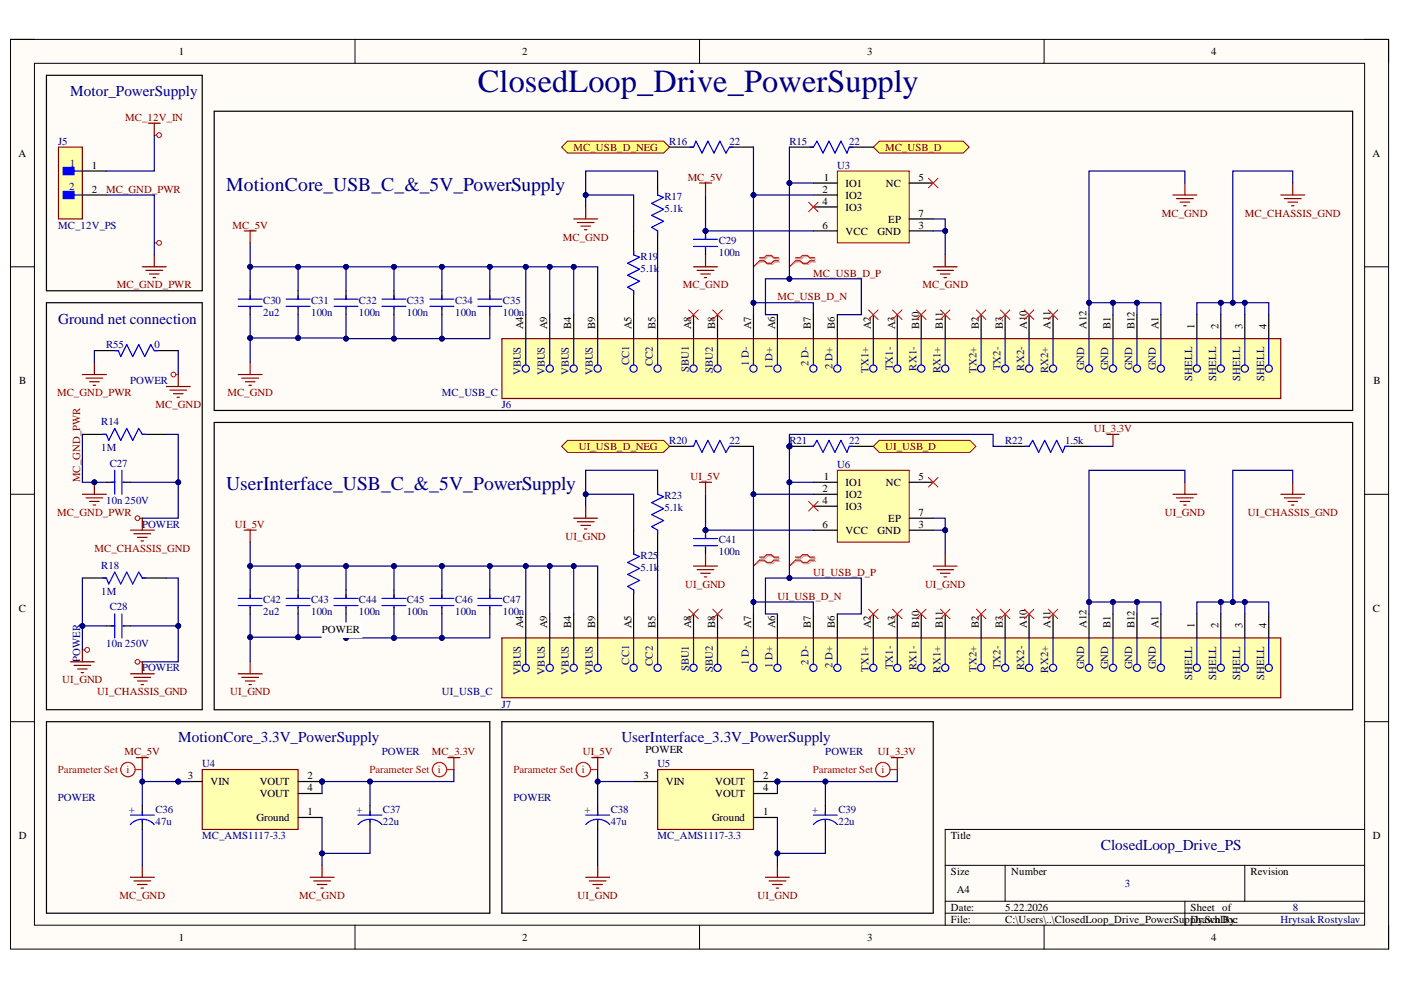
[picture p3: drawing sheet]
<svg xmlns="http://www.w3.org/2000/svg" width="297mm" height="210mm" viewBox="0 0 297 210" stroke-linecap="round" stroke-linejoin="round" font-family="sans-serif">
<defs><g id="words">
<text font-size="6.8" fill="#000080" x="101.3" y="19.6">ClosedLoop_Drive_PowerSupply</text>
<g font-size="4.1" fill="#000080">
<text x="48" y="40.5">MotionCore_USB_C_&amp;_5V_PowerSupply</text>
<text x="48" y="103.9">UserInterface_USB_C_&amp;_5V_PowerSupply</text>
</g>
<g font-size="3.2" fill="#000080">
<text x="14.9" y="20.4">Motor_PowerSupply</text>
<text x="12.3" y="68.6">Ground net connection</text>
<text x="37.8" y="157.4">MotionCore_3.3V_PowerSupply</text>
<text x="131.8" y="157.4">UserInterface_3.3V_PowerSupply</text>
<text x="233.4" y="180.3">ClosedLoop_Drive_PS</text>
</g>
<g font-size="2.3">
<text x="37.9" y="11.7">1</text>
<text x="110.7" y="11.7">2</text>
<text x="183.9" y="11.7">3</text>
<text x="256.8" y="11.7">4</text>
<text x="3.9" y="33.3">A</text>
<text x="19.5" y="35.8">1</text>
<text x="291" y="33.3">A</text>
<text x="19.5" y="40.9">2</text>
<text x="174.4" y="40.9">2</text>
<text x="174.6" y="38.4">1</text>
<text x="179.3" y="39.6">IO1</text>
<text x="187.8" y="39.6">NC</text>
<text x="194.8" y="38.4">5</text>
<text x="174.4" y="43.4">4</text>
<text x="179.3" y="42.2">IO2</text>
<text x="179.3" y="44.7">IO3</text>
<text x="188.3" y="47.2">EP</text>
<text x="194.8" y="46">7</text>
<text x="174.4" y="48.5">6</text>
<text x="179.3" y="49.8">VCC</text>
<text x="186.1" y="49.8">GND</text>
<text x="194.8" y="48.5">3</text>
<text x="111" y="69.8" transform="rotate(-90 111 69.8)">A4</text>
<text x="116" y="69.8" transform="rotate(-90 116 69.8)">A9</text>
<text x="121.1" y="69.8" transform="rotate(-90 121.1 69.8)">B4</text>
<text x="126.2" y="69.8" transform="rotate(-90 126.2 69.8)">B9</text>
<text x="133.9" y="69.8" transform="rotate(-90 133.9 69.8)">A5</text>
<text x="138.9" y="69.8" transform="rotate(-90 138.9 69.8)">B5</text>
<text x="146.6" y="69.8" transform="rotate(-90 146.6 69.8)">A8</text>
<text x="151.6" y="69.8" transform="rotate(-90 151.6 69.8)">B8</text>
<text x="159.2" y="69.8" transform="rotate(-90 159.2 69.8)">A7</text>
<text x="164.3" y="69.8" transform="rotate(-90 164.3 69.8)">A6</text>
<text x="171.9" y="69.8" transform="rotate(-90 171.9 69.8)">B7</text>
<text x="177" y="69.8" transform="rotate(-90 177 69.8)">B6</text>
<text x="184.6" y="69.8" transform="rotate(-90 184.6 69.8)">A2</text>
<text x="189.8" y="69.8" transform="rotate(-90 189.8 69.8)">A3</text>
<text x="194.8" y="69.8" transform="rotate(-90 194.8 69.8)">B10</text>
<text x="199.9" y="69.8" transform="rotate(-90 199.9 69.8)">B11</text>
<text x="207.5" y="69.8" transform="rotate(-90 207.5 69.8)">B2</text>
<text x="212.6" y="69.8" transform="rotate(-90 212.6 69.8)">B3</text>
<text x="217.7" y="69.8" transform="rotate(-90 217.7 69.8)">A10</text>
<text x="222.8" y="69.8" transform="rotate(-90 222.8 69.8)">A11</text>
<text x="230.4" y="69.8" transform="rotate(-90 230.4 69.8)">A12</text>
<text x="235.4" y="69.8" transform="rotate(-90 235.4 69.8)">B1</text>
<text x="240.5" y="69.8" transform="rotate(-90 240.5 69.8)">B12</text>
<text x="245.6" y="69.8" transform="rotate(-90 245.6 69.8)">A1</text>
<text x="253.3" y="69.8" transform="rotate(-90 253.3 69.8)">1</text>
<text x="258.4" y="69.8" transform="rotate(-90 258.4 69.8)">2</text>
<text x="263.4" y="69.8" transform="rotate(-90 263.4 69.8)">3</text>
<text x="268.5" y="69.8" transform="rotate(-90 268.5 69.8)">4</text>
<text x="4.1" y="81.4">B</text>
<text x="291.2" y="81.4">B</text>
<text x="174.6" y="101.8">1</text>
<text x="194.8" y="101.8">5</text>
<text x="174.4" y="104.3">2</text>
<text x="174.4" y="106.9">4</text>
<text x="179.3" y="103.1">IO1</text>
<text x="179.3" y="105.6">IO2</text>
<text x="187.8" y="103.1">NC</text>
<text x="174.4" y="111.9">6</text>
<text x="179.3" y="108.1">IO3</text>
<text x="179.3" y="113.2">VCC</text>
<text x="186.1" y="113.2">GND</text>
<text x="188.3" y="110.7">EP</text>
<text x="194.8" y="111.9">3</text>
<text x="194.8" y="109.4">7</text>
<text x="4" y="129.7">C</text>
<text x="291.1" y="129.7">C</text>
<text x="68.2" y="134.2">POW</text>
<text x="73.4" y="134.2">ER</text>
<text x="111" y="133.2" transform="rotate(-90 111 133.2)">A4</text>
<text x="116" y="133.2" transform="rotate(-90 116 133.2)">A9</text>
<text x="121.1" y="133.2" transform="rotate(-90 121.1 133.2)">B4</text>
<text x="126.2" y="133.2" transform="rotate(-90 126.2 133.2)">B9</text>
<text x="133.9" y="133.2" transform="rotate(-90 133.9 133.2)">A5</text>
<text x="138.9" y="133.2" transform="rotate(-90 138.9 133.2)">B5</text>
<text x="146.6" y="133.2" transform="rotate(-90 146.6 133.2)">A8</text>
<text x="151.6" y="133.2" transform="rotate(-90 151.6 133.2)">B8</text>
<text x="159.2" y="133.2" transform="rotate(-90 159.2 133.2)">A7</text>
<text x="164.3" y="133.2" transform="rotate(-90 164.3 133.2)">A6</text>
<text x="171.9" y="133.2" transform="rotate(-90 171.9 133.2)">B7</text>
<text x="177" y="133.2" transform="rotate(-90 177 133.2)">B6</text>
<text x="184.6" y="133.2" transform="rotate(-90 184.6 133.2)">A2</text>
<text x="189.8" y="133.2" transform="rotate(-90 189.8 133.2)">A3</text>
<text x="194.8" y="133.2" transform="rotate(-90 194.8 133.2)">B10</text>
<text x="199.9" y="133.2" transform="rotate(-90 199.9 133.2)">B11</text>
<text x="207.5" y="133.2" transform="rotate(-90 207.5 133.2)">B2</text>
<text x="212.6" y="133.2" transform="rotate(-90 212.6 133.2)">B3</text>
<text x="217.7" y="133.2" transform="rotate(-90 217.7 133.2)">A10</text>
<text x="222.8" y="133.2" transform="rotate(-90 222.8 133.2)">A11</text>
<text x="230.4" y="133.2" transform="rotate(-90 230.4 133.2)">A12</text>
<text x="235.4" y="133.2" transform="rotate(-90 235.4 133.2)">B1</text>
<text x="240.5" y="133.2" transform="rotate(-90 240.5 133.2)">B12</text>
<text x="245.6" y="133.2" transform="rotate(-90 245.6 133.2)">A1</text>
<text x="253.3" y="133.2" transform="rotate(-90 253.3 133.2)">1</text>
<text x="258.4" y="133.2" transform="rotate(-90 258.4 133.2)">2</text>
<text x="263.4" y="133.2" transform="rotate(-90 263.4 133.2)">3</text>
<text x="268.5" y="133.2" transform="rotate(-90 268.5 133.2)">4</text>
<text x="136.8" y="159.7">POWER</text>
<text x="39.8" y="165.2">3</text>
<text x="44.7" y="166.5">VIN</text>
<text x="55.1" y="166.5">VOUT</text>
<text x="65.2" y="165.2">2</text>
<text x="65.2" y="167.8">4</text>
<text x="136.4" y="165.2">3</text>
<text x="141.1" y="166.5">VIN</text>
<text x="151.6" y="166.5">VOUT</text>
<text x="161.8" y="165.2">2</text>
<text x="161.8" y="167.8">4</text>
<text x="55.1" y="169">VOUT</text>
<text x="65.2" y="172.8">1</text>
<text x="151.6" y="169">VOUT</text>
<text x="161.8" y="172.8">1</text>
<text x="4" y="177.9">D</text>
<text x="54.4" y="174.1">Ground</text>
<text x="151" y="174.1">Ground</text>
<text x="201.6" y="177.9">Title</text>
<text x="291.1" y="177.9">D</text>
<text x="201.6" y="185.5">Size</text>
<text x="214.4" y="185.5">Number</text>
<text x="265.1" y="185.5">Revision</text>
<text x="202.9" y="189.3">A4</text>
<text x="201.6" y="193.1">Date:</text>
<text x="201.6" y="195.7">File:</text>
<text x="213.1" y="193.1">5.22.2026</text>
<text x="213.1" y="195.7">C:\Users\..\ClosedLoop_Drive_PowerSupply.Scn By:</text>
<text x="252.4" y="193.1">Sheet of</text>
<text x="252.4" y="195.7">DrawhDoc</text>
<text x="37.9" y="199.5">1</text>
<text x="110.7" y="199.5">2</text>
<text x="183.9" y="199.5">3</text>
<text x="256.8" y="199.5">4</text>
</g>
<g font-size="2.3" fill="#800000">
<text x="26.6" y="25.6">MC_12V_IN</text>
<text x="121.6" y="32">MC_USB_D_NEG</text>
<text x="187.7" y="32">MC_USB_D</text>
<text x="22.5" y="40.9">MC_GND_PWR</text>
<text x="145.8" y="38.4">MC_5V</text>
<text x="246.4" y="46">MC_GND</text>
<text x="263.9" y="46">MC_CHASSIS_GND</text>
<text x="49.3" y="48.5">MC_5V</text>
<text x="119.3" y="51">MC_GND</text>
<text x="172.4" y="58.6">MC_USB_D_P</text>
<text x="24.8" y="61.2">MC_GND_PWR</text>
<text x="144.8" y="61.2">MC_GND</text>
<text x="164.8" y="63.7">MC_USB_D_N</text>
<text x="195.6" y="61.2">MC_GND</text>
<text x="12.1" y="84">MC_GND_PWR</text>
<text x="48.2" y="84">MC_GND</text>
<text x="33" y="86.5">MC_GND</text>
<text x="122.7" y="95.5">UI_USB_D_NEG</text>
<text x="187.7" y="95.5">UI_USB_D</text>
<text x="231.9" y="91.7">UI_3.3V</text>
<text x="146.4" y="101.8">UI_5V</text>
<text x="17" y="102.2" transform="rotate(-90 17 102.2)">MC_GND_PWR</text>
<text x="12.1" y="109.4">MC_GND_PWR</text>
<text x="49.8" y="111.9">UI_5V</text>
<text x="246.9" y="109.4">UI_GND</text>
<text x="264.5" y="109.4">UI_CHASSIS_GND</text>
<text x="20" y="117">MC_CHASSIS_GND</text>
<text x="119.9" y="114.5">UI_GND</text>
<text x="145.3" y="124.6">UI_GND</text>
<text x="172.4" y="122.1">UI_USB_D_P</text>
<text x="196.1" y="124.6">UI_GND</text>
<text x="164.8" y="127.1">UI_USB_D_N</text>
<text x="13.2" y="144.9">UI_GND</text>
<text x="20.6" y="147.4">UI_CHASSIS_GND</text>
<text x="48.8" y="147.4">UI_GND</text>
<text x="26.4" y="160.2">MC_5V</text>
<text x="91.6" y="160.2">MC_3.3V</text>
<text x="123.6" y="160.2">UI_5V</text>
<text x="186.1" y="160.2">UI_3.3V</text>
<text x="25.4" y="190.6">MC_GND</text>
<text x="63.4" y="190.6">MC_GND</text>
<text x="122.5" y="190.6">UI_GND</text>
<text x="160.6" y="190.6">UI_GND</text>
</g>
<g font-size="2.3" fill="#000080">
<text x="12.3" y="30.8">J5</text>
<text x="14.8" y="35.3">1</text>
<text x="141.9" y="30.8">R16</text>
<text x="154.7" y="30.8">22</text>
<text x="167.4" y="30.8">R15</text>
<text x="177.5" y="35.8">U3</text>
<text x="180.1" y="30.8">22</text>
<text x="14.6" y="40.4">2</text>
<text x="140.9" y="42.4">R17</text>
<text x="140.9" y="44.9">5.1k</text>
<text x="12.3" y="48.5">MC_12V_PS</text>
<text x="152.4" y="51.8">C29</text>
<text x="135.8" y="55.1">R19</text>
<text x="135.8" y="57.6">5.1k</text>
<text x="152.4" y="54.3">100n</text>
<text x="55.8" y="64.5">C30</text>
<text x="66" y="64.5">C31</text>
<text x="76.1" y="64.5">C32</text>
<text x="86.3" y="64.5">C33</text>
<text x="96.5" y="64.5">C34</text>
<text x="106.6" y="64.5">C35</text>
<text x="55.8" y="67">2u2</text>
<text x="66" y="67">100n</text>
<text x="76.1" y="67">100n</text>
<text x="86.3" y="67">100n</text>
<text x="96.5" y="67">100n</text>
<text x="106.6" y="67">100n</text>
<text x="22.5" y="73.8">R55</text>
<text x="32.7" y="73.8">0</text>
<text x="133.4" y="77.5" transform="rotate(-90 133.4 77.5)">CC1</text>
<text x="138.4" y="77.6" transform="rotate(-90 138.4 77.6)">CC2</text>
<text x="158.7" y="77.6" transform="rotate(-90 158.7 77.6)">1 D-</text>
<text x="171.4" y="77.6" transform="rotate(-90 171.4 77.6)">2 D-</text>
<text x="27.6" y="81.4">POWER</text>
<text x="93.7" y="84">MC_USB_C</text>
<text x="110.4" y="79.6" transform="rotate(-90 110.4 79.6)">VBUS</text>
<text x="115.5" y="79.6" transform="rotate(-90 115.5 79.6)">VBUS</text>
<text x="120.6" y="79.6" transform="rotate(-90 120.6 79.6)">VBUS</text>
<text x="125.7" y="79.6" transform="rotate(-90 125.7 79.6)">VBUS</text>
<text x="146.1" y="78.9" transform="rotate(-90 146.1 78.9)">SBU1</text>
<text x="151.1" y="79.1" transform="rotate(-90 151.1 79.1)">SBU2</text>
<text x="163.8" y="78.2" transform="rotate(-90 163.8 78.2)">1 D+</text>
<text x="176.5" y="78.2" transform="rotate(-90 176.5 78.2)">2 D+</text>
<text x="184.1" y="79" transform="rotate(-90 184.1 79)">TX1+</text>
<text x="189.3" y="78.5" transform="rotate(-90 189.3 78.5)">TX1-</text>
<text x="194.3" y="78.6" transform="rotate(-90 194.3 78.6)">RX1-</text>
<text x="199.4" y="79.2" transform="rotate(-90 199.4 79.2)">RX1+</text>
<text x="207" y="79" transform="rotate(-90 207 79)">TX2+</text>
<text x="212.1" y="78.5" transform="rotate(-90 212.1 78.5)">TX2-</text>
<text x="217.2" y="78.6" transform="rotate(-90 217.2 78.6)">RX2-</text>
<text x="222.3" y="79.2" transform="rotate(-90 222.3 79.2)">RX2+</text>
<text x="229.9" y="78.5" transform="rotate(-90 229.9 78.5)">GND</text>
<text x="234.9" y="78.5" transform="rotate(-90 234.9 78.5)">GND</text>
<text x="240" y="78.5" transform="rotate(-90 240 78.5)">GND</text>
<text x="245.1" y="78.5" transform="rotate(-90 245.1 78.5)">GND</text>
<text x="252.8" y="80.7" transform="rotate(-90 252.8 80.7)">SHELL</text>
<text x="257.9" y="80.7" transform="rotate(-90 257.9 80.7)">SHELL</text>
<text x="262.9" y="80.7" transform="rotate(-90 262.9 80.7)">SHELL</text>
<text x="268" y="80.7" transform="rotate(-90 268 80.7)">SHELL</text>
<text x="106.4" y="86.5">J6</text>
<text x="21.5" y="90.1">R14</text>
<text x="21.5" y="95.7">1M</text>
<text x="141.9" y="94.2">R20</text>
<text x="154.7" y="94.2">22</text>
<text x="167.4" y="94.2">R21</text>
<text x="180.1" y="94.2">22</text>
<text x="213.1" y="94.2">R22</text>
<text x="225.8" y="94.2">1.5k</text>
<text x="23.3" y="99">C27</text>
<text x="177.5" y="99.3">U6</text>
<text x="22.5" y="106.9">10n 250V</text>
<text x="140.9" y="105.9">R23</text>
<text x="30.1" y="111.9">POWER</text>
<text x="140.9" y="108.4">5.1k</text>
<text x="135.8" y="118.5">R25</text>
<text x="152.4" y="115.2">C41</text>
<text x="152.4" y="117.8">100n</text>
<text x="21.5" y="120.6">R18</text>
<text x="135.8" y="121.1">5.1k</text>
<text x="21.5" y="126.1">1M</text>
<text x="23.3" y="129.4">C28</text>
<text x="55.8" y="127.9">C42</text>
<text x="55.8" y="130.4">2u2</text>
<text x="66" y="127.9">C43</text>
<text x="66" y="130.4">100n</text>
<text x="76.1" y="127.9">C44</text>
<text x="76.1" y="130.4">100n</text>
<text x="86.3" y="127.9">C45</text>
<text x="86.3" y="130.4">100n</text>
<text x="96.5" y="127.9">C46</text>
<text x="96.5" y="130.4">100n</text>
<text x="106.6" y="127.9">C47</text>
<text x="106.6" y="130.4">100n</text>
<text x="22.5" y="137.3">10n 250V</text>
<text x="17" y="140.3" transform="rotate(-90 17 140.3)">POWER</text>
<text x="30.1" y="142.4">POWER</text>
<text x="110.4" y="143" transform="rotate(-90 110.4 143)">VBUS</text>
<text x="115.5" y="143" transform="rotate(-90 115.5 143)">VBUS</text>
<text x="120.6" y="143" transform="rotate(-90 120.6 143)">VBUS</text>
<text x="125.7" y="143" transform="rotate(-90 125.7 143)">VBUS</text>
<text x="133.4" y="140.9" transform="rotate(-90 133.4 140.9)">CC1</text>
<text x="138.4" y="141.2" transform="rotate(-90 138.4 141.2)">CC2</text>
<text x="146.1" y="142.4" transform="rotate(-90 146.1 142.4)">SBU1</text>
<text x="151.1" y="142.5" transform="rotate(-90 151.1 142.5)">SBU2</text>
<text x="158.7" y="141.1" transform="rotate(-90 158.7 141.1)">1 D-</text>
<text x="163.8" y="141.7" transform="rotate(-90 163.8 141.7)">1 D+</text>
<text x="171.4" y="141.1" transform="rotate(-90 171.4 141.1)">2 D-</text>
<text x="176.5" y="141.7" transform="rotate(-90 176.5 141.7)">2 D+</text>
<text x="184.1" y="142.4" transform="rotate(-90 184.1 142.4)">TX1+</text>
<text x="189.3" y="141.9" transform="rotate(-90 189.3 141.9)">TX1-</text>
<text x="194.3" y="142" transform="rotate(-90 194.3 142)">RX1-</text>
<text x="199.4" y="142.6" transform="rotate(-90 199.4 142.6)">RX1+</text>
<text x="207" y="142.4" transform="rotate(-90 207 142.4)">TX2+</text>
<text x="212.1" y="141.9" transform="rotate(-90 212.1 141.9)">TX2-</text>
<text x="217.2" y="142" transform="rotate(-90 217.2 142)">RX2-</text>
<text x="222.3" y="142.6" transform="rotate(-90 222.3 142.6)">RX2+</text>
<text x="229.9" y="141.9" transform="rotate(-90 229.9 141.9)">GND</text>
<text x="234.9" y="141.9" transform="rotate(-90 234.9 141.9)">GND</text>
<text x="240" y="141.9" transform="rotate(-90 240 141.9)">GND</text>
<text x="245.1" y="141.9" transform="rotate(-90 245.1 141.9)">GND</text>
<text x="93.7" y="147.4">UI_USB_C</text>
<text x="252.8" y="144.1" transform="rotate(-90 252.8 144.1)">SHELL</text>
<text x="257.9" y="144.1" transform="rotate(-90 257.9 144.1)">SHELL</text>
<text x="262.9" y="144.1" transform="rotate(-90 262.9 144.1)">SHELL</text>
<text x="268" y="144.1" transform="rotate(-90 268 144.1)">SHELL</text>
<text x="106.4" y="150">J7</text>
<text x="80.9" y="160.2">POWER</text>
<text x="175" y="160.2">POWER</text>
<text x="42.9" y="162.7">U4</text>
<text x="139.4" y="162.7">U5</text>
<text x="12.3" y="169.8">POWER</text>
<text x="27.3" y="172.3">+</text>
<text x="33" y="172.3">C36</text>
<text x="75.6" y="172.3">+</text>
<text x="81.2" y="172.3">C37</text>
<text x="108.8" y="169.8">POWER</text>
<text x="123.9" y="172.3">+</text>
<text x="129.5" y="172.3">C38</text>
<text x="172.2" y="172.3">+</text>
<text x="177.8" y="172.3">C39</text>
<text x="33" y="174.9">47u</text>
<text x="42.9" y="177.9">MC_AMS1117-3.3</text>
<text x="81.2" y="174.9">22u</text>
<text x="129.5" y="174.9">47u</text>
<text x="139.4" y="177.9">MC_AMS1117-3.3</text>
<text x="177.8" y="174.9">22u</text>
<text x="238.5" y="188.1">3</text>
<text x="271.5" y="195.7">Hrytsak Rostyslav</text>
<text x="274.1" y="193.1">8</text>
</g>
<g font-size="2.3" fill="#f00">
<text x="12.3" y="164">Parameter Set</text>
<text x="26.8" y="164">i</text>
<text x="78.3" y="164">Parameter Set</text>
<text x="92.9" y="164">i</text>
<text x="108.8" y="164">Parameter Set</text>
<text x="123.4" y="164">i</text>
<text x="172.4" y="164">Parameter Set</text>
<text x="186.9" y="164">i</text>
</g>
</g></defs>
<path d="M2.2 8.4h292.2v192.8h-292.2z" fill-rule="evenodd" fill="#fffcf8"/>
<path d="M2.2 8.4h292.2v192.8h-292.2z" fill="none" stroke="#000" stroke-width=".21"/>
<path d="M7.3 13.4h282v182.8h-282z" fill-rule="evenodd" fill="#fffcf8"/>
<g fill="none" stroke="#000" stroke-width=".21">
<path d="M2.2 8.3h5.1M7.3 13.4h282v182.8h-282zM75.3 8.3v5.1M148.3 8.3v5.1M221.4 8.4v5M289.3 8.4h5.1v5M2.2 56.6h5.1M289.3 56.6h5.1M2.2 104.8h5.1M289.3 104.8h5.1M2.2 153h5.1M289.3 153h5.1"/>
<path d="M289.3 175.9h-88.9v20.3M75.3 196.2v5M148.3 196.2v5M200.4 183.5h88.9M200.4 191.1h88.9M200.4 193.6h88.9M213.1 183.5v7.6M221.4 196.2v5M251.2 191.1v5.1M263.9 183.5v7.6M294.4 196.2v5"/>
</g>
<path d="M12.4 31.2h5.1v15.2h-5.1z" fill-rule="evenodd" fill="#ffffb0"/>
<path d="M12.4 31.2h5.1v15.2h-5.1z" fill="none" stroke="#800000" stroke-width=".25"/>
<path d="M13.4 35.5h2.3v1.5h-2.3z" fill-rule="evenodd" fill="#00f"/>
<path d="M13.4 35.5h2.3v1.5h-2.3zM15.7 36.3h1.8" fill="none" stroke="#00f" stroke-width=".25"/>
<path d="M13.4 40.6h2.3v1.5h-2.3z" fill-rule="evenodd" fill="#00f"/>
<path d="M13.4 40.6h2.3v1.5h-2.3zM15.7 41.3h1.8" fill="none" stroke="#00f" stroke-width=".25"/>
<path d="M17.5 36.3h5M17.5 41.3h5" fill="none" stroke="#000" stroke-width=".25"/>
<path d="M31.4 26.1h2.6M32.7 26.1v2.6M30.2 56.6h5.1M30.9 57.3h3.6M31.7 58.1h2M32.5 58.9h.5M32.7 54v2.6" fill="none" stroke="#800000" stroke-width=".25"/>
<circle cx="37.8" cy="165.7" r=".51" fill="#000080"/>
<circle cx="37.8" cy="165.7" r=".51" fill="none" stroke="#000080" stroke-width=".21"/>
<circle cx="68.3" cy="165.7" r=".51" fill="#000080"/>
<circle cx="68.3" cy="165.7" r=".51" fill="none" stroke="#000080" stroke-width=".21"/>
<path d="M42.9 163.2h20.3v12.7h-20.3z" fill-rule="evenodd" fill="#ffffb0"/>
<path d="M42.9 163.2h20.3v12.7h-20.3z" fill="none" stroke="#800000" stroke-width=".25"/>
<path d="M37.8 165.7h5.1" fill="none" stroke="#000" stroke-width=".25"/>
<circle cx="37.8" cy="165.7" r=".51" fill="#000080"/>
<circle cx="37.8" cy="165.7" r=".51" fill="none" stroke="#000080" stroke-width=".21"/>
<path d="M63.2 165.7h5.1" fill="none" stroke="#000" stroke-width=".25"/>
<circle cx="68.3" cy="165.7" r=".51" fill="#000080"/>
<circle cx="68.3" cy="165.7" r=".51" fill="none" stroke="#000080" stroke-width=".21"/>
<path d="M30.2 170.8v2M30.2 173.8v2.1M63.2 168.2h5.1M63.2 173.3h5.1M78.4 170.8v2M78.4 173.8v2.1" fill="none" stroke="#000" stroke-width=".25"/>
<g fill="none" stroke="#800000" stroke-width=".25">
<path d="M28.9 160.6h2.5M30.2 160.6v2.6M95 160.6h2.5M96.2 160.6v2.6M27.6 186h5.1M28.4 186.8h3.6M29.2 187.5h2M29.9 188.3h.5M30.2 183.5v2.5M65.7 186h5.1M66.5 186.8h3.6M67.3 187.5h2"/>
<path d="M68 188.3h.5M68.3 183.5v2.5"/>
</g>
<path d="M27.6 174.8a3.4 3.4 0 0 1 5.1 0M27.6 172.8h5.1M30.2 172.1v.7M30.2 173.8v.5M75.9 174.8a3.4 3.4 0 0 1 5.1 0M75.9 172.8h5.1M78.4 172.1v.7M78.4 173.8v.5" fill="none" stroke="#00f" stroke-width=".25"/>
<g fill="none" stroke="#f00" stroke-width=".25">
<path d="M94.7 163.2h1.5"/>
<circle cx="93.2" cy="163.2" r="1.52"/>
</g>
<circle cx="164.8" cy="165.7" r=".51" fill="#000080"/>
<circle cx="164.8" cy="165.7" r=".51" fill="none" stroke="#000080" stroke-width=".21"/>
<path d="M139.4 163.2h20.4v12.7h-20.4z" fill-rule="evenodd" fill="#ffffb0"/>
<path d="M139.4 163.2h20.4v12.7h-20.4z" fill="none" stroke="#800000" stroke-width=".25"/>
<path d="M134.3 165.7h5.1M159.7 165.7h5.1" fill="none" stroke="#000" stroke-width=".25"/>
<circle cx="164.8" cy="165.7" r=".51" fill="#000080"/>
<circle cx="164.8" cy="165.7" r=".51" fill="none" stroke="#000080" stroke-width=".21"/>
<path d="M126.7 170.8v2M126.7 173.8v2.1M159.7 168.2h5.1M159.8 173.3h5M175 170.8v2M175 173.8v2.1" fill="none" stroke="#000" stroke-width=".25"/>
<g fill="none" stroke="#800000" stroke-width=".25">
<path d="M125.4 160.6h2.6M126.7 160.6v2.6M189 160.6h2.5M190.2 160.6v2.6M124.2 186h5.1M124.9 186.8h3.6M125.7 187.5h2M126.5 188.3h.5M126.7 183.5v2.5M162.3 186h5.1M163.1 186.8h3.5M163.8 187.5h2"/>
<path d="M164.6 188.3h.5M164.8 183.5v2.5"/>
</g>
<path d="M124.2 174.8a3.4 3.4 0 0 1 5.1 0M124.2 172.8h5.1M126.7 172.1v.7M126.7 173.8v.5M172.4 174.8a3.4 3.4 0 0 1 5.1 0M172.4 172.8h5.1M175 172.1v.7M175 173.8v.5" fill="none" stroke="#00f" stroke-width=".25"/>
<g fill="none" stroke="#f00" stroke-width=".25">
<path d="M125.2 163.2h1.5"/>
<circle cx="123.7" cy="163.2" r="1.52"/>
</g>
<path d="M106.4 71.8h165.1v12.7h-165.1z" fill-rule="evenodd" fill="#ffffb0"/>
<g fill="none" stroke="#800000" stroke-width=".25">
<path d="M251.2 38.8v2.5M121.6 46.4h5.1M122.4 47.2h3.6M123.2 47.9h2M123.9 48.7h.5M124.2 43.9v2.5M248.7 41.3h5.1M249.4 42.1h3.6M250.2 42.9h2M251 43.6h.5M50.5 79.4h5.1M53 76.9v2.5"/>
<path d="M106.4 71.8h165.1v12.7h-165.1zM51.3 80.2h3.5M52 80.9h2.1M52.8 81.7h.5"/>
</g>
<g fill="none" stroke="#00f" stroke-width=".25">
<path d="M134.3 53.3v.7l1.3 .5-2.5 1.3 2.5 1.3-2.5 1.2 2.5 1.3-2.5 1.3 1.2 .7v.8M139.4 40.6v.7l1.3 .6-2.5 1.2 2.5 1.3-2.5 1.3 2.5 1.2-2.5 1.3 1.2 .8v.7M50.5 63.4h5.1M50.5 64.9h5.1M53 62.7v.7M53 65.2v.3M60.7 63.4h5M60.7 64.9h5M63.2 62.7v.7M63.2 65.2v.3M70.8 63.4h5.1M70.8 64.9h5.1"/>
<path d="M73.4 62.7v.7M73.4 65.2v.3M81 63.4h5.1M81 64.9h5.1M83.5 62.7v.7M83.5 65.2v.3M91.2 63.4h5M91.2 64.9h5M93.7 62.7v.7M93.7 65.2v.3M101.3 63.4h5.1M101.3 64.9h5.1"/>
<path d="M103.9 62.7v.7M103.9 65.2v.3M111.5 71.8v5.6M116.6 71.8v5.6M121.6 71.8v5.6M126.7 71.8v5.6M134.3 71.8v5.6M139.4 71.8v5.6M147 71.8v5.6M152.1 71.8v5.6M159.7 71.8v5.6M164.8 71.8v5.6"/>
<path d="M172.4 71.8v5.6M177.5 71.8v5.6M185.2 71.8v5.6M190.2 71.8v5.6M195.3 71.8v5.6M200.4 71.8v5.6M208 71.8v5.6M213.1 71.8v5.6M218.2 71.8v5.6M223.3 71.8v5.6M230.9 71.8v5.6M236 71.8v5.6"/>
<path d="M241.1 71.8v5.6M246.1 71.8v5.6M253.8 71.8v5.6M258.8 71.8v5.6M263.9 71.8v5.6M269 71.8v5.6"/>
<circle cx="111.5" cy="78.1" r=".76"/>
<circle cx="116.6" cy="78.1" r=".76"/>
<circle cx="121.6" cy="78.1" r=".76"/>
<circle cx="126.7" cy="78.1" r=".76"/>
<circle cx="134.3" cy="78.1" r=".76"/>
<circle cx="139.4" cy="78.1" r=".76"/>
<circle cx="147" cy="78.1" r=".76"/>
<circle cx="152.1" cy="78.1" r=".76"/>
<circle cx="159.7" cy="78.1" r=".76"/>
<circle cx="164.8" cy="78.1" r=".76"/>
<circle cx="172.4" cy="78.1" r=".76"/>
<circle cx="177.5" cy="78.1" r=".76"/>
<circle cx="185.2" cy="78.1" r=".76"/>
<circle cx="190.2" cy="78.1" r=".76"/>
<circle cx="195.3" cy="78.1" r=".76"/>
<circle cx="200.4" cy="78.1" r=".76"/>
<circle cx="208" cy="78.1" r=".76"/>
<circle cx="213.1" cy="78.1" r=".76"/>
<circle cx="218.2" cy="78.1" r=".76"/>
<circle cx="223.3" cy="78.1" r=".76"/>
<circle cx="230.9" cy="78.1" r=".76"/>
<circle cx="236" cy="78.1" r=".76"/>
<circle cx="241" cy="78.1" r=".76"/>
<circle cx="246.1" cy="78.1" r=".76"/>
<circle cx="253.8" cy="78.1" r=".76"/>
<circle cx="258.8" cy="78.1" r=".76"/>
<circle cx="263.9" cy="78.1" r=".76"/>
<circle cx="269" cy="78.1" r=".76"/>
</g>
<g fill="none" stroke="#000" stroke-width=".25">
<path d="M139.4 36.3v5M134.3 49v5M139.4 49v5M53 61.6v1.8M53 65.2v1.5M63.2 61.6v1.8M63.2 65.2v1.5M73.4 61.6v1.8M73.4 65.2v1.5M83.5 61.6v1.8M83.5 65.2v1.5M93.7 61.6v1.8"/>
<path d="M93.7 65.2v1.5M103.9 61.6v1.8M103.9 65.2v1.5M111.5 66.7v5.1M116.6 66.7v5.1M121.6 66.7v5.1M126.7 66.7v5.1M134.3 61.6v10.2M139.4 66.7v5.1M147 66.7v5.1M152.1 66.7v5.1M159.7 66.7v5.1"/>
<path d="M164.8 66.7v5.1M172.4 66.7v5.1M177.5 66.7v5.1M185.2 66.7v5.1M190.2 66.7v5.1M195.3 66.7v5.1M200.4 66.7v5.1M208 66.7v5.1M213.1 66.7v5.1M218.2 66.7v5.1M223.3 66.7v5.1M230.9 66.7v5.1"/>
<path d="M236 66.7v5.1M241.1 66.7v5.1M246.1 66.7v5.1M253.8 66.7v5.1M258.8 66.7v5.1M263.9 66.7v5.1M269 66.7v5.1"/>
</g>
<g fill="none" stroke="#f00" stroke-width=".21">
<path d="M146 65.7l2.1 2M148.1 65.7l-2.1 2M151.1 65.7l2 2M153.1 65.7l-2 2M184.1 65.7l2.1 2M186.2 65.7l-2.1 2M189.2 65.7l2.1 2M191.3 65.7l-2.1 2M194.3 65.7l2 2M196.3 65.7l-2 2M199.4 65.7l2 2M201.4 65.7l-2 2"/>
<path d="M207 65.7l2 2M209 65.7l-2 2M212.1 65.7l2 2M214.1 65.7l-2 2M217.2 65.7l2 2M219.2 65.7l-2 2M222.3 65.7l2 2M224.3 65.7l-2 2"/>
</g>
<path d="M177.5 36.3h15.3v15.2h-15.3z" fill-rule="evenodd" fill="#ffffb0"/>
<path d="M177.5 36.3h15.3v15.2h-15.3z" fill="none" stroke="#800000" stroke-width=".21"/>
<path d="M172.4 38.8h5.1M192.8 38.8h5.1M172.4 41.3h5.1M172.4 49h5.1M172.4 43.9h5.1M192.8 49h5.1M192.8 46.4h5.1" fill="none" stroke="#000" stroke-width=".25"/>
<path d="M147 56.6h5.1M147.8 57.3h3.6M148.6 58.1h2M149.3 58.9h.5M149.6 54v2.6M197.9 56.6h5M198.6 57.3h3.6M199.4 58.1h2M200.1 58.9h.6M200.4 54v2.6" fill="none" stroke="#800000" stroke-width=".25"/>
<circle cx="149.6" cy="49" r=".51" fill="#000080"/>
<circle cx="149.6" cy="49" r=".51" fill="none" stroke="#000080" stroke-width=".21"/>
<path d="M149.6 49v1.7" fill="none" stroke="#000" stroke-width=".25"/>
<circle cx="149.6" cy="49" r=".51" fill="#000080"/>
<circle cx="149.6" cy="49" r=".51" fill="none" stroke="#000080" stroke-width=".21"/>
<path d="M142 31.2h5M154.7 31.2h5M167.4 31.2h5M180.1 31.2h5.1M149.6 52.5v1.5" fill="none" stroke="#000" stroke-width=".25"/>
<path d="M146.3 31.2h.7l.6-1.3 1.2 2.6 1.3-2.6 1.3 2.6 1.2-2.6 1.3 2.6 .8-1.3h.7M171.7 31.2h.7M172.4 31.2l.8-1.3 1.3 2.6 1.3-2.6 1.2 2.6 1.3-2.6 1.3 2.6 .5-1.3h.7M147 50.7h5.1M147 52.3h5.1M149.6 50v.7M149.6 52.5v.3" fill="none" stroke="#00f" stroke-width=".25"/>
<path d="M196.8 37.8l2.1 2M198.9 37.8l-2.1 2M171.4 42.9l2.1 2M173.5 42.9l-2.1 2" fill="none" stroke="#f00" stroke-width=".21"/>
<path d="M119.1 31.2l1.2-1.3h20.4l1.3 1.3-1.3 1.3h-20.4z" fill-rule="evenodd" fill="#ffff80"/>
<path d="M119.1 31.2l1.2-1.3h20.4l1.3 1.3-1.3 1.3h-20.4z" fill="none" stroke="#800000" stroke-width=".21"/>
<path d="M185.2 31.2l1.2-1.3h17.8l1.3 1.3-1.3 1.3h-17.8z" fill-rule="evenodd" fill="#ffff80"/>
<path d="M185.2 31.2l1.2-1.3h17.8l1.3 1.3-1.3 1.3h-17.8z" fill="none" stroke="#800000" stroke-width=".21"/>
<path d="M161.3 54.9h1l.5-.5h1l.5 .5h1M161.3 55.6h1l.5 .5h1l.5-.5h1M168.9 54.9h1l.5-.5h1l.5 .5h1.1M168.9 55.6h1l.5 .5h1l.5-.5h1.1" fill="none" stroke="#d0a19e" stroke-width=".25"/>
<path d="M161.3 55.6l-1.6 1M168.9 55.6l-1.5 1" fill="none" stroke="#d0a19e" stroke-width=".21"/>
<path d="M161 54.7h1l.5-.5h1.1l.5 .5h1M161 55.3h1l.5 .5h1.1l.5-.5h1M168.6 54.7h1.1l.5-.5h1l.5 .5h1M168.6 55.3h1.1l.5 .5h1l.5-.5h1" fill="none" stroke="#f00" stroke-width=".25"/>
<path d="M161 55.3l-1.3 1.3M168.6 55.3l-1.2 1.3" fill="none" stroke="#f00" stroke-width=".21"/>
<path d="M106.4 135.3h165.1v12.6h-165.1z" fill-rule="evenodd" fill="#ffffb0"/>
<path d="M121.6 109.9h5.1M122.4 110.6h3.6M123.2 111.4h2M123.9 112.2h.5M124.2 107.3v2.6M106.4 135.3h165.1v12.6h-165.1zM50.5 142.9h5.1M51.3 143.6h3.5M52 144.4h2.1M52.8 145.1h.5M53 140.3v2.6" fill="none" stroke="#800000" stroke-width=".25"/>
<g fill="none" stroke="#00f" stroke-width=".25">
<path d="M134.3 116.7v.8l1.3 .5-2.5 1.3 2.5 1.2-2.5 1.3 2.5 1.3-2.5 1.2 1.2 .8v.8M139.4 104v.8l1.3 .5-2.5 1.3 2.5 1.2-2.5 1.3 2.5 1.3-2.5 1.2 1.2 .8v.8M50.5 126.9h5.1M50.5 128.4h5.1M53 126.1v.8M53 128.6v.3M60.7 126.9h5M60.7 128.4h5M63.2 126.1v.8M63.2 128.6v.3M70.8 126.9h5.1M70.8 128.4h5.1"/>
<path d="M73.4 126.1v.8M73.4 128.6v.3M81 126.9h5.1M81 128.4h5.1M83.5 126.1v.8M83.5 128.6v.3M91.2 126.9h5M91.2 128.4h5M93.7 126.1v.8M93.7 128.6v.3M101.3 126.9h5.1M101.3 128.4h5.1"/>
<path d="M103.9 126.1v.8M103.9 128.6v.3M111.5 135.2v5.6M116.6 135.2v5.6M121.6 135.2v5.6M126.7 135.2v5.6M134.3 135.2v5.6M139.4 135.2v5.6M147 135.2v5.6M152.1 135.2v5.6M159.7 135.2v5.6M164.8 135.2v5.6"/>
<path d="M172.4 135.2v5.6M177.5 135.3v5.5M185.2 135.3v5.5M190.2 135.3v5.5M195.3 135.3v5.5M200.4 135.3v5.5M208 135.3v5.5M213.1 135.3v5.5M218.2 135.3v5.5M223.3 135.3v5.5M230.9 135.3v5.5M236 135.3v5.5"/>
<path d="M241.1 135.3v5.5M246.1 135.3v5.5M253.8 135.3v5.5M258.8 135.3v5.5M263.9 135.3v5.5M269 135.3v5.5"/>
<circle cx="111.5" cy="141.6" r=".76"/>
<circle cx="116.6" cy="141.6" r=".76"/>
<circle cx="121.6" cy="141.6" r=".76"/>
<circle cx="126.7" cy="141.6" r=".76"/>
<circle cx="134.3" cy="141.6" r=".76"/>
<circle cx="139.4" cy="141.6" r=".76"/>
<circle cx="147" cy="141.6" r=".76"/>
<circle cx="152.1" cy="141.6" r=".76"/>
<circle cx="159.7" cy="141.6" r=".76"/>
<circle cx="164.8" cy="141.6" r=".76"/>
<circle cx="172.5" cy="141.6" r=".76"/>
<circle cx="177.5" cy="141.6" r=".76"/>
<circle cx="185.2" cy="141.6" r=".76"/>
<circle cx="190.2" cy="141.6" r=".76"/>
<circle cx="195.3" cy="141.6" r=".76"/>
<circle cx="200.4" cy="141.6" r=".76"/>
<circle cx="208" cy="141.6" r=".76"/>
<circle cx="213.1" cy="141.6" r=".76"/>
<circle cx="218.2" cy="141.6" r=".76"/>
<circle cx="223.3" cy="141.6" r=".76"/>
<circle cx="230.9" cy="141.6" r=".76"/>
<circle cx="236" cy="141.6" r=".76"/>
<circle cx="241.1" cy="141.6" r=".76"/>
<circle cx="246.1" cy="141.6" r=".76"/>
<circle cx="253.8" cy="141.6" r=".76"/>
<circle cx="258.8" cy="141.6" r=".76"/>
<circle cx="263.9" cy="141.6" r=".76"/>
<circle cx="269" cy="141.6" r=".76"/>
</g>
<g fill="none" stroke="#000" stroke-width=".25">
<path d="M139.4 99.7v5.1M134.3 112.4v5.1M139.4 112.4v5.1M53 125.1v1.8M53 128.6v1.6M63.2 125.1v1.8M63.2 128.6v1.6M73.4 125.1v1.8M73.4 128.6v1.6M83.5 125.1v1.8M83.5 128.6v1.6M93.7 125.1v1.8"/>
<path d="M93.7 128.6v1.6M103.9 125.1v1.8M103.9 128.6v1.6M111.5 130.2v5M116.6 130.2v5M121.6 130.2v5M126.7 130.2v5M134.3 125.1v10.1M139.4 130.2v5M147 130.2v5M152.1 130.2v5M159.7 130.2v5"/>
<path d="M164.8 130.2v5M172.4 130.2v5M177.5 130.2v5.1M185.2 130.2v5.1M190.2 130.2v5.1M195.3 130.2v5.1M200.4 130.2v5.1M208 130.2v5.1M213.1 130.2v5.1M218.2 130.2v5.1M223.3 130.2v5.1M230.9 130.2v5.1"/>
<path d="M236 130.2v5.1M241.1 130.2v5.1M246.1 130.2v5.1M253.8 130.2v5.1M258.8 130.2v5.1M263.9 130.2v5.1M269 130.2v5.1"/>
</g>
<g fill="none" stroke="#f00" stroke-width=".21">
<path d="M146 129.2l2.1 2M148.1 129.2l-2.1 2M151.1 129.2l2 2M153.1 129.2l-2 2M184.1 129.2l2.1 2M186.2 129.2l-2.1 2M189.2 129.2l2.1 2M191.3 129.2l-2.1 2M194.3 129.2l2 2M196.3 129.2l-2 2M199.4 129.2l2 2M201.4 129.2l-2 2"/>
<path d="M207 129.2l2 2M209 129.2l-2 2M212.1 129.2l2 2M214.1 129.2l-2 2M217.2 129.2l2 2M219.2 129.2l-2 2M222.3 129.2l2 2M224.3 129.2l-2 2"/>
</g>
<path d="M177.5 99.7h15.3v15.2h-15.3z" fill-rule="evenodd" fill="#ffffb0"/>
<path d="M177.5 99.7h15.3v15.2h-15.3z" fill="none" stroke="#800000" stroke-width=".21"/>
<path d="M172.4 102.3h5.1M172.4 104.8h5.1M172.4 112.4h5.1M172.4 107.3h5.1M192.8 102.3h5.1M192.8 112.4h5.1M192.8 109.9h5.1" fill="none" stroke="#000" stroke-width=".25"/>
<circle cx="149.6" cy="112.4" r=".51" fill="#000080"/>
<circle cx="149.6" cy="112.4" r=".51" fill="none" stroke="#000080" stroke-width=".21"/>
<path d="M149.6 112.4v1.8" fill="none" stroke="#000" stroke-width=".25"/>
<circle cx="149.6" cy="112.4" r=".51" fill="#000080"/>
<circle cx="149.6" cy="112.4" r=".51" fill="none" stroke="#000080" stroke-width=".21"/>
<path d="M142 94.6h5M154.7 94.6h5M149.6 116v1.5" fill="none" stroke="#000" stroke-width=".25"/>
<path d="M146.3 94.6h.7l.6-1.2 1.2 2.5 1.3-2.5 1.3 2.5 1.2-2.5 1.3 2.5 .8-1.3h.7M147 114.2h5.1M147 115.7h5.1M149.6 113.4v.8M149.6 116v.2" fill="none" stroke="#00f" stroke-width=".25"/>
<path d="M171.4 106.3l2.1 2M173.5 106.3l-2.1 2M196.8 101.2l2.1 2.1M198.9 101.2l-2.1 2.1" fill="none" stroke="#f00" stroke-width=".21"/>
<circle cx="167.4" cy="94.6" r=".51" fill="#000080"/>
<circle cx="167.4" cy="94.6" r=".51" fill="none" stroke="#000080" stroke-width=".21"/>
<path d="M167.4 94.6h5" fill="none" stroke="#000" stroke-width=".25"/>
<circle cx="167.4" cy="94.6" r=".51" fill="#000080"/>
<circle cx="167.4" cy="94.6" r=".51" fill="none" stroke="#000080" stroke-width=".21"/>
<path d="M180.1 94.6h5.1" fill="none" stroke="#000" stroke-width=".25"/>
<path d="M171.7 94.6h.7l.8-1.2 1.3 2.5 1.3-2.5 1.2 2.5 1.3-2.5 1.3 2.5 .5-1.3h.7" fill="none" stroke="#00f" stroke-width=".25"/>
<path d="M119.1 94.6l1.2-1.2h20.4l1.3 1.2-1.3 1.3h-20.4z" fill-rule="evenodd" fill="#ffff80"/>
<path d="M119.1 94.6l1.2-1.2h20.4l1.3 1.2-1.3 1.3h-20.4z" fill="none" stroke="#800000" stroke-width=".21"/>
<path d="M185.2 94.6l1.2-1.2h19.2l1.3 1.2-1.3 1.3h-19.2z" fill-rule="evenodd" fill="#ffff80"/>
<path d="M185.2 94.6l1.2-1.2h19.2l1.3 1.2-1.3 1.3h-19.2z" fill="none" stroke="#800000" stroke-width=".21"/>
<path d="M161.3 118.4h1l.5-.5h1l.5 .5h1M161.3 119h1l.5 .5h1l.5-.5h1M168.9 118.4h1l.5-.5h1l.5 .5h1.1M168.9 119h1l.5 .5h1l.5-.5h1.1" fill="none" stroke="#d0a19e" stroke-width=".25"/>
<path d="M161.3 119l-1.6 1M168.9 119l-1.5 1" fill="none" stroke="#d0a19e" stroke-width=".21"/>
<g fill="none" stroke="#f00" stroke-width=".25">
<path d="M161 118.1h1l.5-.5h1.1l.5 .5h1M161 118.7h1l.5 .6h1.1l.5-.6h1M168.6 118.1h1.1l.5-.5h1l.5 .5h1M168.6 118.7h1.1l.5 .6h1l.5-.6h1M188.7 163.2h1.5"/>
<circle cx="187.2" cy="163.2" r="1.53"/>
</g>
<path d="M161 118.7l-1.3 1.3M168.6 118.7l-1.2 1.3" fill="none" stroke="#f00" stroke-width=".21"/>
<path d="M9.8 16h33.1v45.6h-33.1zM45.4 23.6h241.4v63.4h-241.4zM17.5 92.1h5M30.2 92.1h5.1M45.4 89.6h241.4v60.9h-241.4zM213.1 94.6h5.1M225.8 94.6h5.1M22.5 102.3h1.8M26.1 102.3h1.5M9.9 153h94v40.6h-94zM106.4 153h91.5v40.6h-91.5z" fill="none" stroke="#000" stroke-width=".25"/>
<path d="M21.8 92.1h.7l.6 1.3 1.2-2.6 1.3 2.6 1.3-2.6 1.2 2.6 1.3-2.6 .8 1.3h.7M24.3 99.7v5.1M25.9 99.7v5.1M217.4 94.6h.8l.8-1.2 1.2 2.5 1.3-2.5 1.3 2.5 1.2-2.5 1.3 2.5 .5-1.3h.8M23.6 102.3h.7M26.1 102.3h.3" fill="none" stroke="#00f" stroke-width=".25"/>
<g fill="none" stroke="#800000" stroke-width=".25">
<path d="M274.1 38.8v2.5M271.5 41.3h5.1M272.3 42.1h3.6M273.1 42.9h2M273.8 43.6h.5M17.5 79.4h5M20 76.9v2.5M37.8 79.4v2.6M18.2 80.2h3.6M19 80.9h2M19.8 81.7h.5M35.3 82h5"/>
<path d="M36 82.7h3.6M36.8 83.5h2M37.5 84.2h.5M234.7 92.1h2.5M236 92.1v2.5M17.5 104.8h5M18.2 105.6h3.6M19 106.3h2M19.8 107.1h.5M20 102.3v2.5M149.6 117.5v2.5M200.4 117.5v2.5"/>
<path d="M248.7 104.8h5.1M249.4 105.6h3.6M250.2 106.3h2M251 107.1h.5M251.2 102.3v2.5M271.5 104.8h5.1M272.3 105.6h3.6M273.1 106.3h2M273.8 107.1h.5M274.1 102.3v2.5M147 120h5.1M147.8 120.8h3.6"/>
<path d="M148.6 121.5h2M149.3 122.3h.5M197.9 120h5M198.6 120.8h3.6M199.4 121.5h2M200.1 122.3h.6"/>
</g>
<circle cx="20" cy="102.3" r=".51" fill="#000080"/>
<circle cx="20" cy="102.3" r=".51" fill="none" stroke="#000080" stroke-width=".21"/>
<g fill="none" stroke="#800000" stroke-width=".25">
<path d="M27.6 112.4h5.1M28.4 113.2h3.6M29.2 113.9h2M29.9 114.7h.5M30.2 109.9v2.5M17.5 137.8v2.5M14.9 140.3h5.1M15.7 141.1h3.5M16.5 141.8h2M17.2 142.6h.5M27.6 142.9h5.1M28.4 143.6h3.6"/>
<path d="M29.2 144.4h2M29.9 145.1h.5M30.2 140.3v2.6"/>
</g>
<path d="M9.8 64.2h33.1v86.3h-33.1zM20 74.3h5.1M32.7 74.3h5.1M17.5 122.6h5M22.5 132.7h1.8M26.1 132.7h1.5M30.2 122.6h5.1" fill="none" stroke="#000" stroke-width=".25"/>
<path d="M24.3 74.3h.8l.5 1.3 1.3-2.5 1.2 2.5 1.3-2.5 1.3 2.5 1.3-2.5 .7 1.2h.8M21.8 122.6h.7l.6 1.2 1.2-2.5 1.3 2.5 1.3-2.5 1.2 2.5 1.3-2.5 .8 1.3h.7M23.6 132.7h.7M24.3 130.2v5M25.9 130.2v5M26.1 132.7h.3" fill="none" stroke="#00f" stroke-width=".25"/>
<g fill="none" stroke="#f00" stroke-width=".21">
<path d="M32.7 28.7h.5M32.7 51.5h.5M37.3 79.4h.5M29.7 109.9h.5M17.5 137.8h.5M29.7 140.3h.5"/>
<circle cx="33.7" cy="28.7" r=".51"/>
<circle cx="33.7" cy="51.5" r=".51"/>
<circle cx="36.8" cy="79.4" r=".51"/>
<circle cx="29.2" cy="109.9" r=".51"/>
<circle cx="18.5" cy="137.8" r=".51"/>
<circle cx="29.2" cy="140.3" r=".51"/>
</g>
<path d="M68.3 173.3v10.2" fill="none" stroke="#000080" stroke-width=".25"/>
<circle cx="68.3" cy="180.9" r=".51" fill="#000080"/>
<circle cx="68.3" cy="180.9" r=".51" fill="none" stroke="#000080" stroke-width=".21"/>
<path d="M30.2 163.2v2.5h10.1" fill="none" stroke="#000080" stroke-width=".25"/>
<circle cx="37.8" cy="165.7" r=".51" fill="#000080"/>
<circle cx="37.8" cy="165.7" r=".51" fill="none" stroke="#000080" stroke-width=".21"/>
<circle cx="30.2" cy="165.7" r=".51" fill="#000080"/>
<circle cx="30.2" cy="165.7" r=".51" fill="none" stroke="#000080" stroke-width=".21"/>
<path d="M30.2 165.7v5.1M30.2 175.9v7.6" fill="none" stroke="#000080" stroke-width=".25"/>
<circle cx="30.2" cy="165.7" r=".51" fill="#000080"/>
<circle cx="30.2" cy="165.7" r=".51" fill="none" stroke="#000080" stroke-width=".21"/>
<path d="M68.3 165.7v2.5" fill="none" stroke="#000080" stroke-width=".25"/>
<circle cx="68.3" cy="165.7" r=".51" fill="#000080"/>
<circle cx="68.3" cy="165.7" r=".51" fill="none" stroke="#000080" stroke-width=".21"/>
<path d="M68.3 165.7h10.1v5.1" fill="none" stroke="#000080" stroke-width=".25"/>
<circle cx="68.3" cy="165.7" r=".51" fill="#000080"/>
<circle cx="68.3" cy="165.7" r=".51" fill="none" stroke="#000080" stroke-width=".21"/>
<circle cx="78.4" cy="165.7" r=".51" fill="#000080"/>
<circle cx="78.4" cy="165.7" r=".51" fill="none" stroke="#000080" stroke-width=".21"/>
<path d="M96.2 163.2v2.5h-17.8" fill="none" stroke="#000080" stroke-width=".25"/>
<circle cx="78.4" cy="165.7" r=".51" fill="#000080"/>
<circle cx="78.4" cy="165.7" r=".51" fill="none" stroke="#000080" stroke-width=".21"/>
<path d="M78.4 175.9v5h-10.1" fill="none" stroke="#000080" stroke-width=".25"/>
<circle cx="68.3" cy="180.9" r=".51" fill="#000080"/>
<circle cx="68.3" cy="180.9" r=".51" fill="none" stroke="#000080" stroke-width=".21"/>
<path d="M164.8 173.3v10.2" fill="none" stroke="#000080" stroke-width=".25"/>
<circle cx="164.8" cy="180.9" r=".51" fill="#000080"/>
<circle cx="164.8" cy="180.9" r=".51" fill="none" stroke="#000080" stroke-width=".21"/>
<path d="M126.7 163.2v2.5h7.6" fill="none" stroke="#000080" stroke-width=".25"/>
<circle cx="126.7" cy="165.7" r=".51" fill="#000080"/>
<circle cx="126.7" cy="165.7" r=".51" fill="none" stroke="#000080" stroke-width=".21"/>
<path d="M126.7 165.7v5.1M126.7 175.9v7.6" fill="none" stroke="#000080" stroke-width=".25"/>
<circle cx="126.7" cy="165.7" r=".51" fill="#000080"/>
<circle cx="126.7" cy="165.7" r=".51" fill="none" stroke="#000080" stroke-width=".21"/>
<path d="M164.8 165.7v2.5" fill="none" stroke="#000080" stroke-width=".25"/>
<circle cx="164.8" cy="165.7" r=".51" fill="#000080"/>
<circle cx="164.8" cy="165.7" r=".51" fill="none" stroke="#000080" stroke-width=".21"/>
<path d="M164.8 165.7h10.2v5.1" fill="none" stroke="#000080" stroke-width=".25"/>
<circle cx="164.8" cy="165.7" r=".51" fill="#000080"/>
<circle cx="164.8" cy="165.7" r=".51" fill="none" stroke="#000080" stroke-width=".21"/>
<circle cx="175" cy="165.7" r=".51" fill="#000080"/>
<circle cx="175" cy="165.7" r=".51" fill="none" stroke="#000080" stroke-width=".21"/>
<path d="M190.2 163.2v2.5h-15.2" fill="none" stroke="#000080" stroke-width=".25"/>
<circle cx="175" cy="165.7" r=".51" fill="#000080"/>
<circle cx="175" cy="165.7" r=".51" fill="none" stroke="#000080" stroke-width=".21"/>
<path d="M175 175.9v5h-10.2" fill="none" stroke="#000080" stroke-width=".25"/>
<circle cx="164.8" cy="180.9" r=".51" fill="#000080"/>
<circle cx="164.8" cy="180.9" r=".51" fill="none" stroke="#000080" stroke-width=".21"/>
<path d="M83.5 56.6v5" fill="none" stroke="#000080" stroke-width=".25"/>
<circle cx="83.5" cy="56.6" r=".51" fill="#000080"/>
<circle cx="83.5" cy="56.6" r=".51" fill="none" stroke="#000080" stroke-width=".21"/>
<path d="M53 56.6v5" fill="none" stroke="#000080" stroke-width=".25"/>
<circle cx="53" cy="56.6" r=".51" fill="#000080"/>
<circle cx="53" cy="56.6" r=".51" fill="none" stroke="#000080" stroke-width=".21"/>
<path d="M53 66.7v5" fill="none" stroke="#000080" stroke-width=".25"/>
<circle cx="53" cy="71.7" r=".51" fill="#000080"/>
<circle cx="53" cy="71.7" r=".51" fill="none" stroke="#000080" stroke-width=".21"/>
<path d="M93.7 56.6v5" fill="none" stroke="#000080" stroke-width=".25"/>
<circle cx="93.7" cy="56.6" r=".51" fill="#000080"/>
<circle cx="93.7" cy="56.6" r=".51" fill="none" stroke="#000080" stroke-width=".21"/>
<path d="M53 51.5v5.1h58.5v10.1" fill="none" stroke="#000080" stroke-width=".25"/>
<circle cx="53" cy="56.6" r=".51" fill="#000080"/>
<circle cx="53" cy="56.6" r=".51" fill="none" stroke="#000080" stroke-width=".21"/>
<circle cx="63.2" cy="56.6" r=".51" fill="#000080"/>
<circle cx="63.2" cy="56.6" r=".51" fill="none" stroke="#000080" stroke-width=".21"/>
<circle cx="73.4" cy="56.6" r=".51" fill="#000080"/>
<circle cx="73.4" cy="56.6" r=".51" fill="none" stroke="#000080" stroke-width=".21"/>
<circle cx="83.5" cy="56.6" r=".51" fill="#000080"/>
<circle cx="83.5" cy="56.6" r=".51" fill="none" stroke="#000080" stroke-width=".21"/>
<circle cx="93.7" cy="56.6" r=".51" fill="#000080"/>
<circle cx="93.7" cy="56.6" r=".51" fill="none" stroke="#000080" stroke-width=".21"/>
<circle cx="103.9" cy="56.6" r=".51" fill="#000080"/>
<circle cx="103.9" cy="56.6" r=".51" fill="none" stroke="#000080" stroke-width=".21"/>
<circle cx="111.5" cy="56.6" r=".51" fill="#000080"/>
<circle cx="111.5" cy="56.6" r=".51" fill="none" stroke="#000080" stroke-width=".21"/>
<path d="M73.4 66.7v5.1" fill="none" stroke="#000080" stroke-width=".25"/>
<circle cx="73.4" cy="71.8" r=".51" fill="#000080"/>
<circle cx="73.4" cy="71.8" r=".51" fill="none" stroke="#000080" stroke-width=".21"/>
<path d="M93.7 66.7v5.1" fill="none" stroke="#000080" stroke-width=".25"/>
<circle cx="93.7" cy="71.8" r=".51" fill="#000080"/>
<circle cx="93.7" cy="71.8" r=".51" fill="none" stroke="#000080" stroke-width=".21"/>
<path d="M103.9 66.7v5.1h-20.4" fill="none" stroke="#000080" stroke-width=".25"/>
<circle cx="93.7" cy="71.8" r=".51" fill="#000080"/>
<circle cx="93.7" cy="71.8" r=".51" fill="none" stroke="#000080" stroke-width=".21"/>
<circle cx="83.5" cy="71.8" r=".51" fill="#000080"/>
<circle cx="83.5" cy="71.8" r=".51" fill="none" stroke="#000080" stroke-width=".21"/>
<path d="M103.9 56.6v5" fill="none" stroke="#000080" stroke-width=".25"/>
<circle cx="103.9" cy="56.6" r=".51" fill="#000080"/>
<circle cx="103.9" cy="56.6" r=".51" fill="none" stroke="#000080" stroke-width=".21"/>
<path d="M73.4 56.6v5" fill="none" stroke="#000080" stroke-width=".25"/>
<circle cx="73.4" cy="56.6" r=".51" fill="#000080"/>
<circle cx="73.4" cy="56.6" r=".51" fill="none" stroke="#000080" stroke-width=".21"/>
<path d="M63.2 66.7v5" fill="none" stroke="#000080" stroke-width=".25"/>
<circle cx="63.2" cy="71.7" r=".51" fill="#000080"/>
<circle cx="63.2" cy="71.7" r=".51" fill="none" stroke="#000080" stroke-width=".21"/>
<path d="M63.2 56.6v5" fill="none" stroke="#000080" stroke-width=".25"/>
<circle cx="63.2" cy="56.6" r=".51" fill="#000080"/>
<circle cx="63.2" cy="56.6" r=".51" fill="none" stroke="#000080" stroke-width=".21"/>
<path d="M83.5 66.7v5.1l-30.5-.1v5.2" fill="none" stroke="#000080" stroke-width=".25"/>
<circle cx="53" cy="71.7" r=".51" fill="#000080"/>
<circle cx="53" cy="71.7" r=".51" fill="none" stroke="#000080" stroke-width=".21"/>
<circle cx="63.2" cy="71.7" r=".51" fill="#000080"/>
<circle cx="63.2" cy="71.7" r=".51" fill="none" stroke="#000080" stroke-width=".21"/>
<circle cx="73.4" cy="71.8" r=".51" fill="#000080"/>
<circle cx="73.4" cy="71.8" r=".51" fill="none" stroke="#000080" stroke-width=".21"/>
<circle cx="83.5" cy="71.8" r=".51" fill="#000080"/>
<circle cx="83.5" cy="71.8" r=".51" fill="none" stroke="#000080" stroke-width=".21"/>
<path d="M111.5 56.6h5.1v10.1" fill="none" stroke="#000080" stroke-width=".25"/>
<circle cx="111.5" cy="56.6" r=".51" fill="#000080"/>
<circle cx="111.5" cy="56.6" r=".51" fill="none" stroke="#000080" stroke-width=".21"/>
<circle cx="116.6" cy="56.6" r=".51" fill="#000080"/>
<circle cx="116.6" cy="56.6" r=".51" fill="none" stroke="#000080" stroke-width=".21"/>
<path d="M116.6 56.6h5v10.1" fill="none" stroke="#000080" stroke-width=".25"/>
<circle cx="116.6" cy="56.6" r=".51" fill="#000080"/>
<circle cx="116.6" cy="56.6" r=".51" fill="none" stroke="#000080" stroke-width=".21"/>
<circle cx="121.6" cy="56.6" r=".51" fill="#000080"/>
<circle cx="121.6" cy="56.6" r=".51" fill="none" stroke="#000080" stroke-width=".21"/>
<path d="M121.6 56.6h5.1v10.1" fill="none" stroke="#000080" stroke-width=".25"/>
<circle cx="121.6" cy="56.6" r=".51" fill="#000080"/>
<circle cx="121.6" cy="56.6" r=".51" fill="none" stroke="#000080" stroke-width=".21"/>
<path d="M251.2 38.8v-2.5h-20.3v30.4" fill="none" stroke="#000080" stroke-width=".25"/>
<circle cx="230.9" cy="64.2" r=".51" fill="#000080"/>
<circle cx="230.9" cy="64.2" r=".51" fill="none" stroke="#000080" stroke-width=".21"/>
<path d="M236 64.2h5.1v2.5" fill="none" stroke="#000080" stroke-width=".25"/>
<circle cx="241" cy="64.2" r=".51" fill="#000080"/>
<circle cx="241" cy="64.2" r=".51" fill="none" stroke="#000080" stroke-width=".21"/>
<circle cx="236" cy="64.2" r=".51" fill="#000080"/>
<circle cx="236" cy="64.2" r=".51" fill="none" stroke="#000080" stroke-width=".21"/>
<path d="M241.1 64.2h5v2.5" fill="none" stroke="#000080" stroke-width=".25"/>
<circle cx="241" cy="64.2" r=".51" fill="#000080"/>
<circle cx="241" cy="64.2" r=".51" fill="none" stroke="#000080" stroke-width=".21"/>
<path d="M124.2 43.9v-2.6h10.1v7.7" fill="none" stroke="#000080" stroke-width=".25"/>
<circle cx="124.2" cy="41.3" r=".51" fill="#000080"/>
<circle cx="124.2" cy="41.3" r=".51" fill="none" stroke="#000080" stroke-width=".21"/>
<path d="M139.4 36.3h-15.2v5M139.4 54v12.7" fill="none" stroke="#000080" stroke-width=".25"/>
<circle cx="124.2" cy="41.3" r=".51" fill="#000080"/>
<circle cx="124.2" cy="41.3" r=".51" fill="none" stroke="#000080" stroke-width=".21"/>
<path d="M253.8 66.7v-2.5h15.2v2.5" fill="none" stroke="#000080" stroke-width=".25"/>
<circle cx="258.8" cy="64.2" r=".51" fill="#000080"/>
<circle cx="258.8" cy="64.2" r=".51" fill="none" stroke="#000080" stroke-width=".21"/>
<circle cx="261.4" cy="64.2" r=".51" fill="#000080"/>
<circle cx="261.4" cy="64.2" r=".51" fill="none" stroke="#000080" stroke-width=".21"/>
<circle cx="263.9" cy="64.2" r=".51" fill="#000080"/>
<circle cx="263.9" cy="64.2" r=".51" fill="none" stroke="#000080" stroke-width=".21"/>
<path d="M258.8 64.2v2.5" fill="none" stroke="#000080" stroke-width=".25"/>
<circle cx="258.8" cy="64.2" r=".51" fill="#000080"/>
<circle cx="258.8" cy="64.2" r=".51" fill="none" stroke="#000080" stroke-width=".21"/>
<path d="M230.9 64.2h5.1v2.5" fill="none" stroke="#000080" stroke-width=".25"/>
<circle cx="236" cy="64.2" r=".51" fill="#000080"/>
<circle cx="236" cy="64.2" r=".51" fill="none" stroke="#000080" stroke-width=".21"/>
<circle cx="230.9" cy="64.2" r=".51" fill="#000080"/>
<circle cx="230.9" cy="64.2" r=".51" fill="none" stroke="#000080" stroke-width=".21"/>
<path d="M159.7 66.7v-2.5h12.7v2.5" fill="none" stroke="#000080" stroke-width=".25"/>
<circle cx="159.7" cy="64.2" r=".51" fill="#000080"/>
<circle cx="159.7" cy="64.2" r=".51" fill="none" stroke="#000080" stroke-width=".21"/>
<path d="M197.9 49h2.5v5" fill="none" stroke="#000080" stroke-width=".25"/>
<circle cx="200.4" cy="49" r=".51" fill="#000080"/>
<circle cx="200.4" cy="49" r=".51" fill="none" stroke="#000080" stroke-width=".21"/>
<path d="M149.6 41.3v7.7h22.8" fill="none" stroke="#000080" stroke-width=".25"/>
<circle cx="149.6" cy="49" r=".51" fill="#000080"/>
<circle cx="149.6" cy="49" r=".51" fill="none" stroke="#000080" stroke-width=".21"/>
<path d="M197.9 46.4h2.5v2.6" fill="none" stroke="#000080" stroke-width=".25"/>
<circle cx="200.4" cy="49" r=".51" fill="#000080"/>
<circle cx="200.4" cy="49" r=".51" fill="none" stroke="#000080" stroke-width=".21"/>
<path d="M22.5 41.3h10.2v12.7M164.8 66.7h-2.5v-7.6h20.3v7.6h-5.1" fill="none" stroke="#000080" stroke-width=".25"/>
<circle cx="167.4" cy="59.1" r=".51" fill="#000080"/>
<circle cx="167.4" cy="59.1" r=".51" fill="none" stroke="#000080" stroke-width=".21"/>
<path d="M172.4 41.3h-12.7v22.9" fill="none" stroke="#000080" stroke-width=".25"/>
<circle cx="159.7" cy="41.3" r=".51" fill="#000080"/>
<circle cx="159.7" cy="41.3" r=".51" fill="none" stroke="#000080" stroke-width=".21"/>
<circle cx="159.7" cy="64.2" r=".51" fill="#000080"/>
<circle cx="159.7" cy="64.2" r=".51" fill="none" stroke="#000080" stroke-width=".21"/>
<path d="M159.7 31.2v10.1" fill="none" stroke="#000080" stroke-width=".25"/>
<circle cx="159.7" cy="41.3" r=".51" fill="#000080"/>
<circle cx="159.7" cy="41.3" r=".51" fill="none" stroke="#000080" stroke-width=".21"/>
<path d="M167.4 31.2v7.6h5" fill="none" stroke="#000080" stroke-width=".25"/>
<circle cx="167.4" cy="38.8" r=".51" fill="#000080"/>
<circle cx="167.4" cy="38.8" r=".51" fill="none" stroke="#000080" stroke-width=".21"/>
<path d="M167.4 38.8v20.3" fill="none" stroke="#000080" stroke-width=".25"/>
<circle cx="167.4" cy="59.1" r=".51" fill="#000080"/>
<circle cx="167.4" cy="59.1" r=".51" fill="none" stroke="#000080" stroke-width=".21"/>
<circle cx="167.4" cy="38.8" r=".51" fill="#000080"/>
<circle cx="167.4" cy="38.8" r=".51" fill="none" stroke="#000080" stroke-width=".21"/>
<path d="M83.5 120v5.1" fill="none" stroke="#000080" stroke-width=".25"/>
<circle cx="83.5" cy="120" r=".51" fill="#000080"/>
<circle cx="83.5" cy="120" r=".51" fill="none" stroke="#000080" stroke-width=".21"/>
<path d="M53 120v5.1" fill="none" stroke="#000080" stroke-width=".25"/>
<circle cx="53" cy="120" r=".51" fill="#000080"/>
<circle cx="53" cy="120" r=".51" fill="none" stroke="#000080" stroke-width=".21"/>
<path d="M53 130.2v4.9" fill="none" stroke="#000080" stroke-width=".25"/>
<circle cx="53" cy="135.1" r=".51" fill="#000080"/>
<circle cx="53" cy="135.1" r=".51" fill="none" stroke="#000080" stroke-width=".21"/>
<path d="M93.7 120v5.1" fill="none" stroke="#000080" stroke-width=".25"/>
<circle cx="93.7" cy="120" r=".51" fill="#000080"/>
<circle cx="93.7" cy="120" r=".51" fill="none" stroke="#000080" stroke-width=".21"/>
<path d="M53 114.9v5.1h58.5v10.2" fill="none" stroke="#000080" stroke-width=".25"/>
<circle cx="53" cy="120" r=".51" fill="#000080"/>
<circle cx="53" cy="120" r=".51" fill="none" stroke="#000080" stroke-width=".21"/>
<circle cx="63.2" cy="120" r=".51" fill="#000080"/>
<circle cx="63.2" cy="120" r=".51" fill="none" stroke="#000080" stroke-width=".21"/>
<circle cx="73.4" cy="120" r=".51" fill="#000080"/>
<circle cx="73.4" cy="120" r=".51" fill="none" stroke="#000080" stroke-width=".21"/>
<circle cx="83.5" cy="120" r=".51" fill="#000080"/>
<circle cx="83.5" cy="120" r=".51" fill="none" stroke="#000080" stroke-width=".21"/>
<circle cx="93.7" cy="120" r=".51" fill="#000080"/>
<circle cx="93.7" cy="120" r=".51" fill="none" stroke="#000080" stroke-width=".21"/>
<circle cx="103.9" cy="120" r=".51" fill="#000080"/>
<circle cx="103.9" cy="120" r=".51" fill="none" stroke="#000080" stroke-width=".21"/>
<circle cx="111.5" cy="120" r=".51" fill="#000080"/>
<circle cx="111.5" cy="120" r=".51" fill="none" stroke="#000080" stroke-width=".21"/>
<path d="M73.4 130.2v5" fill="none" stroke="#000080" stroke-width=".25"/>
<circle cx="73.4" cy="135.2" r=".51" fill="#000080"/>
<circle cx="73.4" cy="135.2" r=".51" fill="none" stroke="#000080" stroke-width=".21"/>
<path d="M93.7 130.2v5" fill="none" stroke="#000080" stroke-width=".25"/>
<circle cx="93.7" cy="135.2" r=".51" fill="#000080"/>
<circle cx="93.7" cy="135.2" r=".51" fill="none" stroke="#000080" stroke-width=".21"/>
<path d="M103.9 130.2v5h-20.4" fill="none" stroke="#000080" stroke-width=".25"/>
<circle cx="93.7" cy="135.2" r=".51" fill="#000080"/>
<circle cx="93.7" cy="135.2" r=".51" fill="none" stroke="#000080" stroke-width=".21"/>
<circle cx="83.5" cy="135.2" r=".51" fill="#000080"/>
<circle cx="83.5" cy="135.2" r=".51" fill="none" stroke="#000080" stroke-width=".21"/>
<path d="M103.9 120v5.1" fill="none" stroke="#000080" stroke-width=".25"/>
<circle cx="103.9" cy="120" r=".51" fill="#000080"/>
<circle cx="103.9" cy="120" r=".51" fill="none" stroke="#000080" stroke-width=".21"/>
<path d="M73.4 120v5.1" fill="none" stroke="#000080" stroke-width=".25"/>
<circle cx="73.4" cy="120" r=".51" fill="#000080"/>
<circle cx="73.4" cy="120" r=".51" fill="none" stroke="#000080" stroke-width=".21"/>
<path d="M63.2 130.2v4.9" fill="none" stroke="#000080" stroke-width=".25"/>
<circle cx="63.2" cy="135.1" r=".51" fill="#000080"/>
<circle cx="63.2" cy="135.1" r=".51" fill="none" stroke="#000080" stroke-width=".21"/>
<path d="M63.2 120v5.1" fill="none" stroke="#000080" stroke-width=".25"/>
<circle cx="63.2" cy="120" r=".51" fill="#000080"/>
<circle cx="63.2" cy="120" r=".51" fill="none" stroke="#000080" stroke-width=".21"/>
<path d="M83.5 130.2v5l-30.5-.1v5.2" fill="none" stroke="#000080" stroke-width=".25"/>
<circle cx="53" cy="135.1" r=".51" fill="#000080"/>
<circle cx="53" cy="135.1" r=".51" fill="none" stroke="#000080" stroke-width=".21"/>
<circle cx="63.2" cy="135.1" r=".51" fill="#000080"/>
<circle cx="63.2" cy="135.1" r=".51" fill="none" stroke="#000080" stroke-width=".21"/>
<circle cx="73.4" cy="135.2" r=".51" fill="#000080"/>
<circle cx="73.4" cy="135.2" r=".51" fill="none" stroke="#000080" stroke-width=".21"/>
<circle cx="83.5" cy="135.2" r=".51" fill="#000080"/>
<circle cx="83.5" cy="135.2" r=".51" fill="none" stroke="#000080" stroke-width=".21"/>
<path d="M111.5 120h5.1v10.2" fill="none" stroke="#000080" stroke-width=".25"/>
<circle cx="111.5" cy="120" r=".51" fill="#000080"/>
<circle cx="111.5" cy="120" r=".51" fill="none" stroke="#000080" stroke-width=".21"/>
<circle cx="116.6" cy="120" r=".51" fill="#000080"/>
<circle cx="116.6" cy="120" r=".51" fill="none" stroke="#000080" stroke-width=".21"/>
<path d="M116.6 120h5v10.2" fill="none" stroke="#000080" stroke-width=".25"/>
<circle cx="116.6" cy="120" r=".51" fill="#000080"/>
<circle cx="116.6" cy="120" r=".51" fill="none" stroke="#000080" stroke-width=".21"/>
<circle cx="121.6" cy="120" r=".51" fill="#000080"/>
<circle cx="121.6" cy="120" r=".51" fill="none" stroke="#000080" stroke-width=".21"/>
<path d="M121.6 120h5.1v10.2" fill="none" stroke="#000080" stroke-width=".25"/>
<circle cx="121.6" cy="120" r=".51" fill="#000080"/>
<circle cx="121.6" cy="120" r=".51" fill="none" stroke="#000080" stroke-width=".21"/>
<path d="M236 127.6h5.1v2.6" fill="none" stroke="#000080" stroke-width=".25"/>
<circle cx="241" cy="127.6" r=".51" fill="#000080"/>
<circle cx="241" cy="127.6" r=".51" fill="none" stroke="#000080" stroke-width=".21"/>
<circle cx="236" cy="127.6" r=".51" fill="#000080"/>
<circle cx="236" cy="127.6" r=".51" fill="none" stroke="#000080" stroke-width=".21"/>
<path d="M241.1 127.6h5v2.6" fill="none" stroke="#000080" stroke-width=".25"/>
<circle cx="241" cy="127.6" r=".51" fill="#000080"/>
<circle cx="241" cy="127.6" r=".51" fill="none" stroke="#000080" stroke-width=".21"/>
<path d="M124.2 107.3v-2.5h10.1v7.6" fill="none" stroke="#000080" stroke-width=".25"/>
<circle cx="124.2" cy="104.8" r=".51" fill="#000080"/>
<circle cx="124.2" cy="104.8" r=".51" fill="none" stroke="#000080" stroke-width=".21"/>
<path d="M139.4 99.7h-15.2v5.1M139.4 117.5v12.7" fill="none" stroke="#000080" stroke-width=".25"/>
<circle cx="124.2" cy="104.8" r=".51" fill="#000080"/>
<circle cx="124.2" cy="104.8" r=".51" fill="none" stroke="#000080" stroke-width=".21"/>
<path d="M253.8 130.2v-2.6h15.2v2.6" fill="none" stroke="#000080" stroke-width=".25"/>
<circle cx="258.8" cy="127.6" r=".51" fill="#000080"/>
<circle cx="258.8" cy="127.6" r=".51" fill="none" stroke="#000080" stroke-width=".21"/>
<circle cx="261.4" cy="127.6" r=".51" fill="#000080"/>
<circle cx="261.4" cy="127.6" r=".51" fill="none" stroke="#000080" stroke-width=".21"/>
<circle cx="263.9" cy="127.6" r=".51" fill="#000080"/>
<circle cx="263.9" cy="127.6" r=".51" fill="none" stroke="#000080" stroke-width=".21"/>
<path d="M258.8 127.6v2.6" fill="none" stroke="#000080" stroke-width=".25"/>
<circle cx="258.8" cy="127.6" r=".51" fill="#000080"/>
<circle cx="258.8" cy="127.6" r=".51" fill="none" stroke="#000080" stroke-width=".21"/>
<path d="M230.9 127.6h5.1v2.6" fill="none" stroke="#000080" stroke-width=".25"/>
<circle cx="236" cy="127.6" r=".51" fill="#000080"/>
<circle cx="236" cy="127.6" r=".51" fill="none" stroke="#000080" stroke-width=".21"/>
<circle cx="230.9" cy="127.6" r=".51" fill="#000080"/>
<circle cx="230.9" cy="127.6" r=".51" fill="none" stroke="#000080" stroke-width=".21"/>
<path d="M159.7 130.2v-2.6h12.7v2.6" fill="none" stroke="#000080" stroke-width=".25"/>
<circle cx="159.7" cy="127.6" r=".51" fill="#000080"/>
<circle cx="159.7" cy="127.6" r=".51" fill="none" stroke="#000080" stroke-width=".21"/>
<path d="M197.9 112.4h2.5v5.1" fill="none" stroke="#000080" stroke-width=".25"/>
<circle cx="200.4" cy="112.4" r=".51" fill="#000080"/>
<circle cx="200.4" cy="112.4" r=".51" fill="none" stroke="#000080" stroke-width=".21"/>
<path d="M149.6 104.8v7.6h22.8" fill="none" stroke="#000080" stroke-width=".25"/>
<circle cx="149.6" cy="112.4" r=".51" fill="#000080"/>
<circle cx="149.6" cy="112.4" r=".51" fill="none" stroke="#000080" stroke-width=".21"/>
<path d="M197.9 109.9h2.5v2.5" fill="none" stroke="#000080" stroke-width=".25"/>
<circle cx="200.4" cy="112.4" r=".51" fill="#000080"/>
<circle cx="200.4" cy="112.4" r=".51" fill="none" stroke="#000080" stroke-width=".21"/>
<path d="M164.8 130.2h-2.5v-7.6h20.3v7.6h-5.1" fill="none" stroke="#000080" stroke-width=".25"/>
<circle cx="167.4" cy="122.6" r=".51" fill="#000080"/>
<circle cx="167.4" cy="122.6" r=".51" fill="none" stroke="#000080" stroke-width=".21"/>
<path d="M172.4 104.8h-12.7v22.8" fill="none" stroke="#000080" stroke-width=".25"/>
<circle cx="159.7" cy="104.8" r=".51" fill="#000080"/>
<circle cx="159.7" cy="104.8" r=".51" fill="none" stroke="#000080" stroke-width=".21"/>
<circle cx="159.7" cy="127.6" r=".51" fill="#000080"/>
<circle cx="159.7" cy="127.6" r=".51" fill="none" stroke="#000080" stroke-width=".21"/>
<path d="M159.7 94.6v10.2" fill="none" stroke="#000080" stroke-width=".25"/>
<circle cx="159.7" cy="104.8" r=".51" fill="#000080"/>
<circle cx="159.7" cy="104.8" r=".51" fill="none" stroke="#000080" stroke-width=".21"/>
<path d="M167.4 94.6v7.7h5" fill="none" stroke="#000080" stroke-width=".25"/>
<circle cx="167.4" cy="94.6" r=".51" fill="#000080"/>
<circle cx="167.4" cy="94.6" r=".51" fill="none" stroke="#000080" stroke-width=".21"/>
<circle cx="167.4" cy="102.3" r=".51" fill="#000080"/>
<circle cx="167.4" cy="102.3" r=".51" fill="none" stroke="#000080" stroke-width=".21"/>
<path d="M167.4 102.3v20.3" fill="none" stroke="#000080" stroke-width=".25"/>
<circle cx="167.4" cy="122.6" r=".51" fill="#000080"/>
<circle cx="167.4" cy="122.6" r=".51" fill="none" stroke="#000080" stroke-width=".21"/>
<circle cx="167.4" cy="102.3" r=".51" fill="#000080"/>
<circle cx="167.4" cy="102.3" r=".51" fill="none" stroke="#000080" stroke-width=".21"/>
<path d="M32.7 28.7v7.6h-10.2M274.1 38.8v-2.5h-12.7v27.9M230.9 94.6h5.1" fill="none" stroke="#000080" stroke-width=".25"/>
<circle cx="261.4" cy="64.2" r=".51" fill="#000080"/>
<circle cx="261.4" cy="64.2" r=".51" fill="none" stroke="#000080" stroke-width=".21"/>
<path d="M263.9 64.2v2.5" fill="none" stroke="#000080" stroke-width=".25"/>
<circle cx="263.9" cy="64.2" r=".51" fill="#000080"/>
<circle cx="263.9" cy="64.2" r=".51" fill="none" stroke="#000080" stroke-width=".21"/>
<path d="M274.1 102.3v-2.6h-12.7v27.9" fill="none" stroke="#000080" stroke-width=".25"/>
<circle cx="261.4" cy="127.6" r=".51" fill="#000080"/>
<circle cx="261.4" cy="127.6" r=".51" fill="none" stroke="#000080" stroke-width=".21"/>
<path d="M251.2 102.3v-2.6h-20.3v30.5" fill="none" stroke="#000080" stroke-width=".25"/>
<circle cx="230.9" cy="127.6" r=".51" fill="#000080"/>
<circle cx="230.9" cy="127.6" r=".51" fill="none" stroke="#000080" stroke-width=".21"/>
<path d="M263.9 127.6v2.6" fill="none" stroke="#000080" stroke-width=".25"/>
<circle cx="263.9" cy="127.6" r=".51" fill="#000080"/>
<circle cx="263.9" cy="127.6" r=".51" fill="none" stroke="#000080" stroke-width=".21"/>
<path d="M17.5 92.1v10.2h5" fill="none" stroke="#000080" stroke-width=".25"/>
<circle cx="20" cy="102.3" r=".51" fill="#000080"/>
<circle cx="20" cy="102.3" r=".51" fill="none" stroke="#000080" stroke-width=".21"/>
<path d="M27.6 102.3h10.2" fill="none" stroke="#000080" stroke-width=".25"/>
<circle cx="37.8" cy="102.3" r=".51" fill="#000080"/>
<circle cx="37.8" cy="102.3" r=".51" fill="none" stroke="#000080" stroke-width=".21"/>
<path d="M35.3 92.1h2.5v17.8h-7.6" fill="none" stroke="#000080" stroke-width=".25"/>
<circle cx="37.8" cy="102.3" r=".51" fill="#000080"/>
<circle cx="37.8" cy="102.3" r=".51" fill="none" stroke="#000080" stroke-width=".21"/>
<path d="M17.5 122.6v10.1h5" fill="none" stroke="#000080" stroke-width=".25"/>
<circle cx="17.5" cy="132.7" r=".51" fill="#000080"/>
<circle cx="17.5" cy="132.7" r=".51" fill="none" stroke="#000080" stroke-width=".21"/>
<path d="M17.5 132.7v5.1" fill="none" stroke="#000080" stroke-width=".25"/>
<circle cx="17.5" cy="132.7" r=".51" fill="#000080"/>
<circle cx="17.5" cy="132.7" r=".51" fill="none" stroke="#000080" stroke-width=".21"/>
<path d="M27.6 132.7h10.2" fill="none" stroke="#000080" stroke-width=".25"/>
<circle cx="37.8" cy="132.7" r=".51" fill="#000080"/>
<circle cx="37.8" cy="132.7" r=".51" fill="none" stroke="#000080" stroke-width=".21"/>
<path d="M35.3 122.6h2.5v17.7h-7.6" fill="none" stroke="#000080" stroke-width=".25"/>
<circle cx="37.8" cy="132.7" r=".51" fill="#000080"/>
<circle cx="37.8" cy="132.7" r=".51" fill="none" stroke="#000080" stroke-width=".21"/>
<path d="M167.4 94.6v-2.5h43.2v2.5h2.5" fill="none" stroke="#000080" stroke-width=".25"/>
<circle cx="167.4" cy="94.6" r=".51" fill="#000080"/>
<circle cx="167.4" cy="94.6" r=".51" fill="none" stroke="#000080" stroke-width=".21"/>
<path d="M20 74.3v2.6M37.8 74.3v5.1" fill="none" stroke="#000080" stroke-width=".25"/>
<path d="M68.3 132.1h8.4v3h-8.4z" fill-rule="evenodd" fill="#fff"/>
<path d="M68.3 132.1h8.4v3h-8.4z" fill="none" stroke="#fff" stroke-width=".21"/>
<g fill="none" stroke="#f00" stroke-width=".25">
<path d="M28.6 163.2h1.6"/>
<circle cx="27.1" cy="163.2" r="1.52"/>
</g>
<path d="M136.9 157.6h8.4v3h-8.4z" fill-rule="evenodd" fill="#fff"/>
<path d="M136.9 157.6h8.4v3h-8.4z" fill="none" stroke="#fff" stroke-width=".21"/>
<path d="M148.3 38.8h2.6M149.6 38.8v2.5M51.8 49h2.5M53 49v2.5M51.8 112.4h2.5M53 112.4v2.5M148.3 102.3h2.6M149.6 102.3v2.5" fill="none" stroke="#800000" stroke-width=".25"/>
<use href="#words"/>
</svg>
